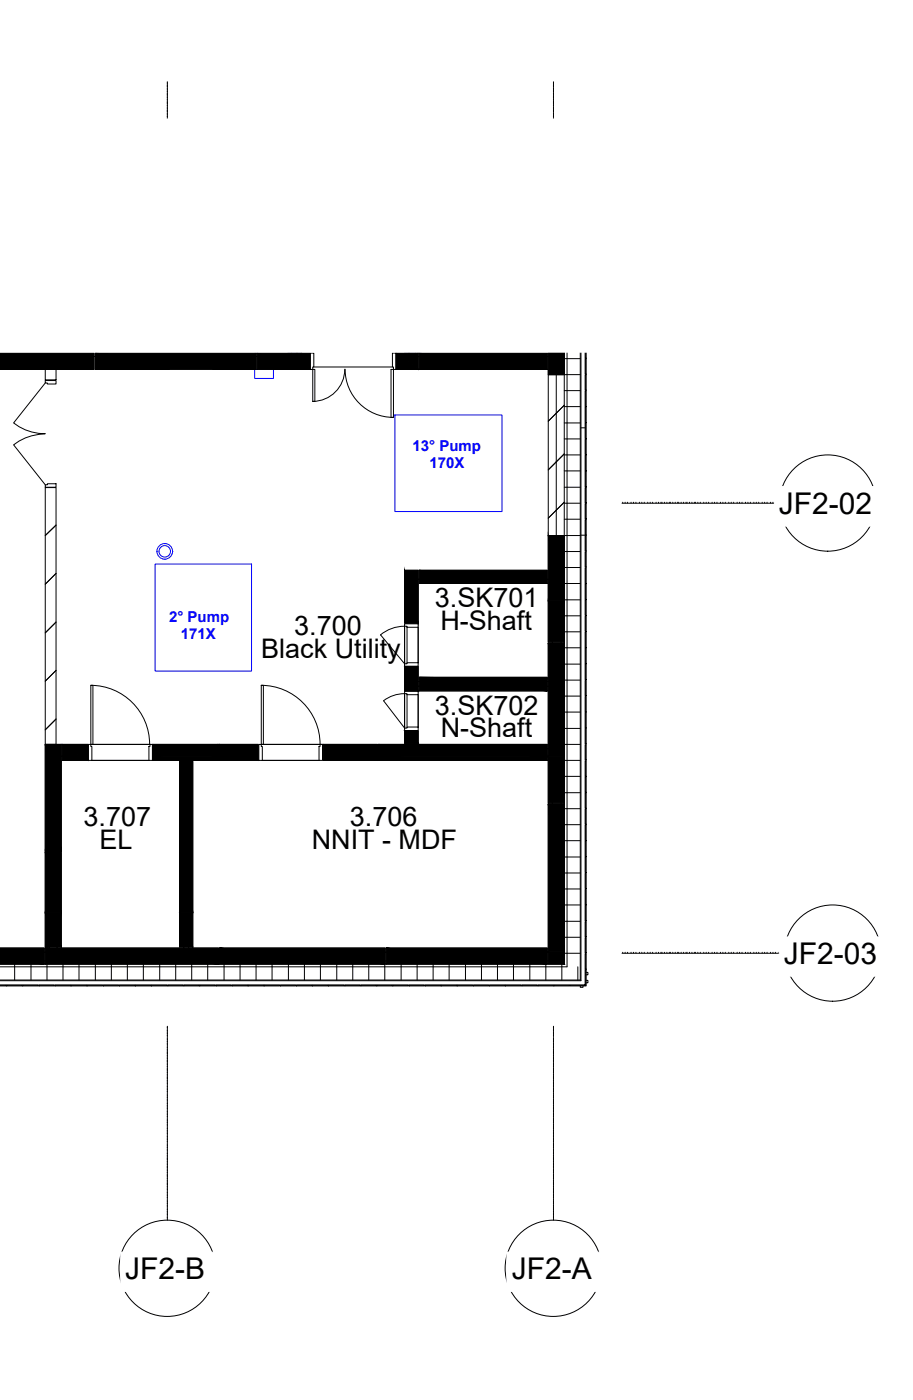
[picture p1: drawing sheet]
<svg xmlns="http://www.w3.org/2000/svg" width="111mm" height="171mm" viewBox="0 0 111 171" stroke-linecap="round" stroke-linejoin="round" font-family="sans-serif">
<defs><g id="words">
<g font-size="3.6">
<text x="94.8" y="62.6">JF2-02</text>
<text x="95.4" y="117.4">JF2-03</text>
<text x="15.2" y="155.8">JF2-B</text>
<text x="62.3" y="155.8">JF2-A</text>
</g>
<g font-size="3.3">
<text x="35.8" y="77.4">3.700</text>
<text x="52.9" y="74">3.SK701</text>
<text x="53.6" y="76.8">H-Shaft</text>
<text x="31.8" y="80.2">Black Utility</text>
<text x="52.9" y="87">3.SK702</text>
<text x="53.6" y="89.8">N-Shaft</text>
<text x="10.2" y="100.6">3.707</text>
<text x="42.6" y="100.6">3.706</text>
<text x="12.1" y="103.4">EL</text>
<text x="37.9" y="103.4">NNIT - MDF</text>
</g>
<g font-size="1.8" fill="#00f">
<text x="50.2" y="55">13° Pump</text>
<text x="52.3" y="57.1">170X</text>
<text x="20.6" y="75.8">2° Pump</text>
<text x="22" y="77.9">171X</text>
</g>
</g></defs>
<!-- layer: M-EQPM -->
<g fill="none" stroke="#00f" stroke-width=".12">
<path d="M31 45h2.3v1.1h-2.3zM48.1 50.5h13v11.8h-13zM18.9 68.7h11.7v13h-11.7zM19.1 67.2h.1M19.1 67.2a.95 .95 0 0 0 .9 .9 .95 .95 0 0 0 1-.9M19.1 67.2a.95 .95 0 0 1 .9-1 .95 .95 0 0 1 1 1M20.1 66.2v.1M20.1 68.1v.1M21 67.2h.1"/>
<circle cx="20" cy="67.2" r=".7"/>
</g>
<!-- layer: A-WALL-PATT -->
<g fill="#000" stroke="#000" stroke-width=".12">
<path d="M35.1 22.6l1.6 1.3v-1.3zM35.1 22.6l1.6 1.3h-1.6z"/>
<path d="M35.1 30.5l1.6 12.4v-12.4zM35.1 30.5l1.6 12.4h-1.6z"/>
<path d="M-.1 20.8l36.8 1.7v-1.7zM-.1 20.8l36.8 1.7h-36.8z"/>
<path d="M49.2 22.6l1.7 3.6v-3.6zM49.2 22.6l1.7 3.6h-1.7z"/>
<path d="M49.2 39.2l1.7 3.7v-3.7zM49.2 39.2l1.7 3.7h-1.7z"/>
<path d="M36.8 20.8l14.9 1.7v-1.7zM36.8 20.8l14.9 1.7h-14.9z"/>
<path d="M51.8 20.8l14.8 1.7v-1.7zM51.8 20.8l14.8 1.7h-14.8z"/>
<path d="M66.7 35.7l2 9.9v-9.9zM66.7 35.7l2 9.9h-2z"/>
<path d="M66.7 20.8l2 14.3v-14.3zM66.7 20.8l2 14.3h-2z"/>
<path d="M66.7 35.1l2 .5v-.5zM66.7 35.1l2 .5h-2z"/>
<path d="M-.1 43l11.5 2v-2zM-.1 43l11.5 2h-11.5z"/>
<path d="M11.6 43l19.6 2v-2zM11.6 43l19.6 2h-19.6z"/>
<path d="M31.3 43l6.4 2v-2zM31.3 43l6.4 2h-6.4z"/>
<path d="M48.2 43l2.7 2v-2zM48.2 43l2.7 2h-2.7z"/>
<path d="M51 43l15.6 2v-2zM51 43l15.6 2h-15.6z"/>
<path d="M49.2 69.5l1.7 6.4v-6.4zM49.2 69.5l1.7 6.4h-1.7z"/>
<path d="M51 69.5l15.6 1.6v-1.6zM51 69.5l15.6 1.6h-15.6z"/>
<path d="M66.7 78.3l2 13.9v-13.9zM66.7 78.3l2 13.9h-2z"/>
<path d="M66.7 65.2l2 8v-8zM66.7 65.2l2 8h-2z"/>
<path d="M66.7 73.2l2 5v-5zM66.7 73.2l2 5h-2z"/>
<path d="M5.5 90.7l2 13v-13zM5.5 90.7l2 13h-2z"/>
<path d="M7.6 90.7l3.1 1.9v-1.9zM7.6 90.7l3.1 1.9h-3.1z"/>
<path d="M21.8 92.8l1.7 18.4v-18.4zM21.8 92.8l1.7 18.4h-1.7z"/>
<path d="M18.6 90.7l8 1.5v-1.5zM18.6 90.7l8 1.5h-8z"/>
<path d="M18.6 92.2l8 .4v-.4zM18.6 92.2l8 .4h-8z"/>
<path d="M26.7 90.7l4.7 1.9v-1.9zM26.7 90.7l4.7 1.9h-4.7z"/>
<path d="M39.3 90.7l6.6 1.9v-1.9zM39.3 90.7l6.6 1.9h-6.6z"/>
<path d="M49.2 81.2l1.7 3v-3zM49.2 81.2l1.7 3h-1.7z"/>
<path d="M49.2 89l1.7 1.6v-1.6zM49.2 89l1.7 1.6h-1.7z"/>
<path d="M51 82.5l15.6 .2v-.2zM51 82.5l15.6 .2h-15.6z"/>
<path d="M51 82.7l15.6 1.5v-1.5zM51 82.7l15.6 1.5h-15.6z"/>
<path d="M46.1 90.7l20.5 1.5v-1.5zM46.1 90.7l20.5 1.5h-20.5z"/>
<path d="M46.1 92.2l20.5 .4v-.4zM46.1 92.2l20.5 .4h-20.5z"/>
<path d="M66.7 97.9l2 18.1v-18.1zM66.7 97.9l2 18.1h-2z"/>
<path d="M66.7 92.2l2 5.6v-5.6zM66.7 92.2l2 5.6h-2z"/>
<path d="M-.1 115.5l5.5 1.9v-1.9zM-.1 115.5l5.5 1.9h-5.5z"/>
<path d="M5.5 103.8l2 7.4v-7.4zM5.5 103.8l2 7.4h-2z"/>
<path d="M5.5 111.2l2 4.2v-4.2zM5.5 111.2l2 4.2h-2z"/>
<path d="M21.8 111.2l1.7 4.2v-4.2zM21.8 111.2l1.7 4.2h-1.7z"/>
<path d="M5.5 115.5l21.1 1.9v-1.9zM5.5 115.5l21.1 1.9h-21.1z"/>
<path d="M26.7 115.5l20.2 1.9v-1.9zM26.7 115.5l20.2 1.9h-20.2z"/>
<path d="M47 115.5l19.6 1.9v-1.9zM47 115.5l19.6 1.9h-19.6z"/>
<path d="M66.7 116l2 1.4v-1.4zM66.7 116l2 1.4h-2z"/>
</g>
<!-- layer: A-WALL -->
<g fill="none" stroke="#000" stroke-width=".12">
<path d="M-.1 18.9h70.7v100.5h-70.6M0 18.8h70.7v100.7h-70.7M70.6 18.2v-.2h.4v.2M71.3 19.5h.2v.4h-.2M71.3 18.5h.2v.3h-.2M-.1 20.5h69.1v97.3h-69M-.1 22.5h36.8v-1.7h-36.7h68.7v96.6M35.1 30.5h1.6v12.4h-1.6zM35.1 22.6h1.6v1.3h-1.6zM36.8 20.8h14.9v1.7h-14.9zM51.8 20.8h14.8v1.7h-14.8zM66.7 35.7h2v9.9h-2z"/>
<path d="M66.7 20.8h2v14.8h-2zM-.1 43h11.5v2h-11.4M20.6 45h-9v-2h19.6v2M25.9 45h5.1M67.7 45.6v19.6M68.7 45.6h-2v19.6h2M66.7 78.3h2v19.5h-2zM66.7 65.2h2v13h-2zM5.5 90.7h2v13h-2zM21.8 92.8h1.7v22.6h-1.7zM66.7 97.9h2v19.5h-2zM0 115.5h5.4v1.9h-5.5h68.8"/>
<path d="M5.5 103.8h2v11.6h-2zM5.5 115.5h21.1v1.9h-21.1zM26.7 115.5h20.2v1.9h-20.2zM47 115.5h19.6v1.9h-19.6zM71.3 118.4h.2v.3h-.2M71.3 119.4h.2v.3h-.2M70.6 120.1v.2h.4v-.2"/>
</g>
<!-- layer: I-WALL -->
<g fill="none" stroke="#000" stroke-width=".12">
<path d="M49.2 39.2h1.7v3.7h-1.7zM49.2 22.6h1.7v3.6h-1.7zM5.5 45h1.3v1.3h-1.3zM5.5 59.4h1.3v31.3h-1.3zM31.3 45v-2h6.4v2h-4.4M48.2 43h2.7v2h-2.7zM51 43h15.6v2h-15.6zM49.2 69.5h1.7v6.4h-1.7zM51 69.5h15.6v1.6h-15.6zM7.6 90.7h3.1v1.9h-3.1zM18.6 90.7h8v1.9h-8zM26.7 90.7h4.7v1.9h-4.7z"/>
<path d="M39.3 90.7h6.6v1.9h-6.6zM46.1 90.7h20.5v1.9h-20.5zM49.2 89h1.7v1.6h-1.7zM49.2 81.2h1.7v3h-1.7zM51 82.5h15.6v1.7h-15.6z"/>
</g>
<!-- layer: A-FLOR -->
<g fill="none" stroke="#000" stroke-width=".12">
<path d="M35.4 22.5v.1M35.4 23.9v.1M35.4 30.4v.1M36.2 22.5v.1M36.2 23.9v.1M36.2 30.4v.1M36.7 21.9h.1M36.7 21.2h.1M49.8 22.5v.1M50.5 22.5v.1M51.7 21.2h.1M51.7 22.5h.1"/>
<path d="M66.6 21.2h.1M66.6 22.5h.1M66.7 35.6v.1M68.3 35.6v.1M11.4 43.4h.2M31.2 43.4h.1M35.4 42.9v.1M36.2 42.9v.1M49.8 42.9v.1M50.5 42.9v.1M50.9 43.4h.1M66.6 43.4h.1"/>
<path d="M50.9 70.6h.1M66.6 70.6h.1M67.2 78.2v.1M68.3 78.2v.1M7.5 92.1h.1M22.4 92.6v.2M22.9 92.6v.2M26.6 92.1h.1M45.9 92.1h.2M50.4 90.6v.1M50.9 83.6h.1M50.9 83h.1"/>
<path d="M66.6 92.1h.1M66.6 83.6h.1M66.6 91.2h.1M66.6 83h.1M66.6 84.2h.1M67.2 97.8v.1M68.3 97.8v.1M5.4 116h.1M5.4 117.1h.1M6 103.7v.1M6 115.4v.1M6.9 103.7v.1"/>
<path d="M6.9 115.4v.1M22.4 115.4v.1M22.9 115.4v.1M26.6 116h.1M26.6 117.1h.1M46.9 116h.1M46.9 117.1h.1M66.6 116h.1M66.6 117.1h.1"/>
</g>
<!-- layer: A-WALL-PATT -->
<g fill="none" stroke="#000" stroke-width=".12">
<path d="M.8 18.9v1.9M2.8 18.9v1.9M4.7 18.9v1.9M6.7 18.9v1.9M8.6 18.9v1.9M10.6 18.9v1.9M12.5 18.9v1.9M14.5 18.9v1.9M16.4 18.9v1.9M18.4 18.9v1.9M20.4 18.9v1.9M22.3 18.9v1.9"/>
<path d="M24.3 18.9v1.9M26.3 18.9v1.9M28.2 18.9v1.9M30.1 18.9v1.9M32.1 18.9v1.9M34.1 18.9v1.9M36 18.9v1.9M38 18.9v1.9M40 18.9v1.9M41.9 18.9v1.9M43.9 18.9v1.9M45.8 18.9v1.9"/>
<path d="M47.8 18.9v1.9M49.7 18.9v1.9M51.7 18.9v1.9M53.6 18.9v1.9M55.6 18.9v1.9M57.6 18.9v1.9M59.5 18.9v1.9M61.5 18.9v1.9M63.5 18.9v1.9M65.4 18.9v1.9M67.4 18.9v1.9M69.3 18.9v1.6"/>
<path d="M68.7 39.8h1.9M68.7 37.8h1.9M68.7 35.9h1.9M68.7 33.9h1.9M68.7 31.9h1.9M68.7 30h1.9M68.7 28h1.9M68.7 26h1.9M68.7 24.1h1.9M68.7 22.1h1.9M6.8 46.2l-.1 .1M68.7 59.4h1.9"/>
<path d="M68.7 57.4h1.9M68.7 55.4h1.9M68.7 53.5h1.9M68.7 51.5h1.9M68.7 49.5h1.9M68.7 47.6h1.9M68.7 45.6h1.9M68.7 43.7h1.9M68.7 41.7h1.9M68.7 49.4l-2 1.9M68.7 55.3l-2 1.9M6.8 64l-1.3 1.2"/>
<path d="M6.8 69.9l-1.3 1.3M6.8 75.8l-1.3 1.3M68.7 78.9h1.9M68.7 77h1.9M68.7 75h1.9M68.7 73.1h1.9M68.7 71.1h1.9M68.7 69.1h1.9M68.7 67.2h1.9M68.7 65.2h1.9M68.7 63.2h1.9M68.7 61.3h1.9"/>
<path d="M68.7 61.2l-2 1.9M6.8 81.7l-1.3 1.3M6.8 87.6l-1.3 1.3M68.7 98.5h1.9M68.7 96.6h1.9M68.7 94.6h1.9M68.7 92.6h1.9M68.7 90.7h1.9M68.7 88.7h1.9M68.7 86.7h1.9M68.7 84.8h1.9M68.7 82.8h1.9"/>
<path d="M68.7 80.9h1.9M1.8 117.4v2M3.8 117.4v2M5.7 117.4v2M7.7 117.4v2M9.6 117.4v2M11.6 117.4v2M13.6 117.4v2M15.5 117.4v2M17.4 117.4v2M19.4 117.4v2M21.4 117.4v2"/>
<path d="M23.3 117.4v2M25.3 117.4v2M27.3 117.4v2M29.2 117.4v2M31.2 117.4v2M33.1 117.4v2M35.1 117.4v2M37 117.4v2M39 117.4v2M41 117.4v2M42.9 117.4v2M44.9 117.4v2"/>
<path d="M46.8 117.4v2M48.8 117.4v2M50.8 117.4v2M52.7 117.4v2M54.7 117.4v2M56.6 117.4v2M58.6 117.4v2M60.5 117.4v2M62.5 117.4v2M64.5 117.4v2M66.4 117.4v2M68.4 117.4v2"/>
<path d="M68.7 116.1h1.9M68.7 114.2h1.9M68.7 112.2h1.9M68.7 110.2h1.9M68.7 108.3h1.9M68.7 106.3h1.9M68.7 104.4h1.9M68.7 102.4h1.9M68.7 100.5h1.9M70.3 117.8v1.6"/>
</g>
<!-- layer: A-DOOR-FRAM -->
<g fill="none" stroke="#000" stroke-width=".12">
<path d="M35.1 24h1.6v.3h5.8v.2h-5.8v-.2h-.3v.1h-1.3zM35.1 30h1.3v.1h.3v.3h-1.6zM5.5 46.4h1.3v.4h-1v-.1h-.3zM5.5 59.1h.3v-.2h1v.5h-1.3zM37.8 43h.4v1.7h-.1v.3h-.3zM38.1 45h.2v3.9h-.2zM42 45a3.9 3.9 0 0 1-4 3.9M42 45a5.9 5.9 0 0 0 5.9 5.8M47.6 45h.3v5.8h-.3zM47.8 43h.4v2h-.3v-.3h-.1zM49.2 76h1.7v.4h-1.4v-.1h-.3zM49.2 76.3v4.6"/>
<path d="M49.5 76.4v4.3M50.9 76.4v4.3M10.8 90.7h.3v.2h.1v1.7h-.4zM11.1 83.5h.2v7.2h-.2zM18.3 90.7h.2v1.9h-.4v-1.7h.2zM31.5 90.7h.3v.2h.1v1.7h-.4zM31.8 83.5h.3v7.2h-.3zM39 90.7h.2v1.9h-.4v-1.7h.2zM49.2 80.9h.3v-.2h1.4v.5h-1.7zM49.2 88.7h.3v-.1h1.4v.4h-1.7zM49.2 84.2h1.7v.4h-1.4v-.1h-.3zM49.2 84.5v4.2"/>
<path d="M49.5 84.6v4M50.9 84.6v4"/>
</g>
<!-- layer: A-DOOR -->
<g fill="none" stroke="#000" stroke-width=".12">
<path d="M42.5 24.2a5.9 5.9 0 0 1-5.8 5.9M5.5 46.7l-3.8 4.8a6.1 6.1 0 0 0 3.8 1.3 6.7 6.7 0 0 0-3.8 1.4l3.8 4.9M38.2 44.7h9.6M46.3 77.3a4.6 4.6 0 0 1 2.9-1v4.6zM50.9 76.4v4.3M11 83.5a7.2 7.2 0 0 1 7.2 7.2M11.1 90.7h7.2M11.2 92.6h6.9M31.8 83.5a7.2 7.2 0 0 1 7.2 7.2M31.8 90.7h7.3M31.9 92.6h6.9M46.7 85.4a4.2 4.2 0 0 1 2.5-.9v4.2l-2.5-3.3"/>
<path d="M50.9 84.6v4"/>
</g>
<!-- layer: S-STRS -->
<g fill="none" stroke="#000" stroke-width=".12">
<path d="M-.1 22.8h1.4M1.3 22.9v8.6M1.3 31.7v2.1M1.3 34v8.7M1.3 31.8h25.6M1.3 33.7h25.6M3.1 22.9v8.6M3.1 31.7v.1M3.1 33.7v.1M3.1 34v8.7M5 22.9v8.6M5 31.7v.1"/>
<path d="M5 33.7v.1M5 34v8.7M6.8 22.9v8.6M6.8 31.7v.1M6.8 33.7v.1M6.8 34v8.7M8.6 22.9v8.6M8.6 31.7v.1M8.6 33.7v.1M8.6 34v8.7M10.4 22.9v8.6M10.4 31.7v.1"/>
<path d="M10.4 33.7v.1M10.4 34v8.7M12.2 22.9v8.6M12.2 31.7v.1M12.2 33.7v.1M12.2 34v8.7M14.1 22.9v8.6M14.1 31.7v.1M14.1 33.7v.1M14.1 34v8.7M15.9 34v8.7M15.9 39.1h.1"/>
<path d="M15.9 22.9v8.6M15.9 31.7v.1M15.9 33.7v.1M17.7 22.9v8.6M17.7 31.7v.1M17.7 33.7v.1M17.7 34v8.7M19.6 22.9v8.6M19.6 31.7v.1M19.6 33.7v.1M19.6 34v8.7M21.4 22.9v8.6"/>
<path d="M21.4 31.7v.1M21.4 33.7v.1M21.4 34v8.6M23.2 22.9v8.6M23.2 31.7v.1M23.2 33.7v.1M23.2 34v8.6M25.1 22.9v8.6M25.1 31.7v.1M25.1 33.7v.1M25.1 34v8.6M26.9 22.8h7.8v19.9h-7.8"/>
<path d="M26.9 22.9v8.6M26.9 31.7v2.1M26.9 34v8.6M-.1 42.7h19.9"/>
</g>
<!-- layer: S-STRS-MBND -->
<g fill="none" stroke="#000" stroke-width=".12">
<path d="M-.1 22.8h27v9h-25.6M1.3 33.7h14.3l1.5 3 2.5 .6-3.7 1.8 2.5 .6 1.4 3h-18.5M1.3 22.8v19.9M3.1 22.8v9M3.1 33.7v9M5 22.8v9M5 33.7v9M6.8 22.8v9M6.8 33.7v9M8.6 22.8v9M8.6 33.7v9M10.4 22.8v9"/>
<path d="M10.4 33.7v9M12.2 22.8v9M12.2 33.7v9M14.1 22.8v9M14.1 33.7v9M15.9 34.3v8.4M15.9 22.8v9M17.7 22.8v9M17.7 36.9v1.3M17.7 39.5v3.2M19.6 37.3h.1M19.6 22.8v9"/>
<path d="M21.4 22.8v9M23.2 22.8v9M25.1 22.8v9M-.1 42.7h1.4M19.6 42.1v.6"/>
</g>
<!-- layer: A-GLAZ-CURT -->
<g fill="none" stroke="#000" stroke-width=".12">
<path d="M-.1 18.2h.9v.1h-.9M.8 18.2h1.9v.1h-1.9zM2.8 18.2h1.9v.1h-1.9zM4.7 18.2h1.9v.1h-1.9zM6.7 18.2h1.9v.1h-1.9zM8.6 18.2h1.9v.1h-1.9zM10.6 18.2h1.9v.1h-1.9zM12.6 18.2h1.8v.1h-1.8zM14.5 18.2h1.9v.1h-1.9zM16.5 18.2h1.9v.1h-1.9zM18.4 18.2h1.9v.1h-1.9zM20.4 18.2h1.9v.1h-1.9z"/>
<path d="M22.4 18.2h1.9v.1h-1.9zM24.3 18.2h1.9v.1h-1.9zM26.3 18.2h1.9v.1h-1.9zM28.2 18.2h1.9v.1h-1.9zM30.2 18.2h1.9v.1h-1.9zM32.1 18.2h1.9v.1h-1.9zM34.1 18.2h1.9v.1h-1.9zM36.1 18.2h1.9v.1h-1.9zM38 18.2h1.9v.1h-1.9zM40 18.2h1.9v.1h-1.9zM42 18.2h1.8v.1h-1.8zM43.9 18.2h1.9v.1h-1.9z"/>
<path d="M45.9 18.2h1.9v.1h-1.9zM47.8 18.2h1.9v.1h-1.9zM49.8 18.2h1.9v.1h-1.9zM51.7 18.2h1.9v.1h-1.9zM53.7 18.2h1.9v.1h-1.9zM55.6 18.2h1.9v.1h-1.9zM57.6 18.2h1.9v.1h-1.9zM59.6 18.2h1.9v.1h-1.9zM61.5 18.2h1.9v.1h-1.9zM63.5 18.2h1.9v.1h-1.9zM65.5 18.2h1.9v.1h-1.9zM67.4 18.2h1.9v.1h-1.9z"/>
<path d="M71.2 20.2h.1v1.9h-.1zM71.2 39.8h.1v1.9h-.1zM71.2 37.8h.1v1.9h-.1zM71.2 35.9h.1v1.9h-.1zM71.2 33.9h.1v1.9h-.1zM71.2 32h.1v1.9h-.1zM71.2 30h.1v1.9h-.1zM71.2 28h.1v1.9h-.1zM71.2 26.1h.1v1.9h-.1zM71.2 24.1h.1v1.9h-.1zM71.2 22.2h.1v1.8h-.1zM71.2 59.4h.1v1.9h-.1z"/>
<path d="M71.2 57.4h.1v1.9h-.1zM71.2 55.5h.1v1.9h-.1zM71.2 53.5h.1v1.9h-.1zM71.2 51.5h.1v1.9h-.1zM71.2 49.6h.1v1.9h-.1zM71.2 47.6h.1v1.9h-.1zM71.2 45.7h.1v1.8h-.1zM71.2 43.7h.1v1.9h-.1zM71.2 41.7h.1v1.9h-.1zM71.2 79h.1v1.9h-.1zM71.2 77h.1v1.9h-.1zM71.2 75.1h.1v1.8h-.1z"/>
<path d="M71.2 73.1h.1v1.9h-.1zM71.2 71.1h.1v1.9h-.1zM71.2 69.2h.1v1.9h-.1zM71.2 67.2h.1v1.9h-.1zM71.2 65.2h.1v1.9h-.1zM71.2 63.3h.1v1.9h-.1zM71.2 61.3h.1v1.9h-.1zM71.2 98.6h.1v1.8h-.1zM71.2 96.6h.1v1.9h-.1zM71.2 94.6h.1v1.9h-.1zM71.2 92.7h.1v1.9h-.1zM71.2 90.7h.1v1.9h-.1z"/>
<path d="M71.2 88.7h.1v1.9h-.1zM71.2 86.8h.1v1.9h-.1zM71.2 84.8h.1v1.9h-.1zM71.2 82.9h.1v1.9h-.1zM71.2 80.9h.1v1.9h-.1zM-.1 120h.9v.1h-.9M.8 120h1.9v.1h-1.9zM2.8 120h1.9v.1h-1.9zM4.7 120h1.9v.1h-1.9zM6.7 120h1.9v.1h-1.9zM8.6 120h1.9v.1h-1.9zM10.6 120h1.9v.1h-1.9z"/>
<path d="M12.6 120h1.8v.1h-1.8zM14.5 120h1.9v.1h-1.9zM16.5 120h1.9v.1h-1.9zM18.4 120h1.9v.1h-1.9zM20.4 120h1.9v.1h-1.9zM22.4 120h1.9v.1h-1.9zM24.3 120h1.9v.1h-1.9zM26.3 120h1.9v.1h-1.9zM28.2 120h1.9v.1h-1.9zM30.2 120h1.9v.1h-1.9zM32.1 120h1.9v.1h-1.9zM34.1 120h1.9v.1h-1.9z"/>
<path d="M36.1 120h1.9v.1h-1.9zM38 120h1.9v.1h-1.9zM40 120h1.9v.1h-1.9zM42 120h1.8v.1h-1.8zM43.9 120h1.9v.1h-1.9zM45.9 120h1.9v.1h-1.9zM47.8 120h1.9v.1h-1.9zM49.8 120h1.9v.1h-1.9zM51.7 120h1.9v.1h-1.9zM53.7 120h1.9v.1h-1.9zM55.6 120h1.9v.1h-1.9zM57.6 120h1.9v.1h-1.9z"/>
<path d="M59.6 120h1.9v.1h-1.9zM61.5 120h1.9v.1h-1.9zM63.5 120h1.9v.1h-1.9zM65.5 120h1.9v.1h-1.9zM67.4 120h1.9v.1h-1.9zM71.2 112.3h.1v1.8h-.1zM71.2 114.2h.1v1.9h-.1zM71.2 116.2h.1v1.9h-.1zM71.2 110.3h.1v1.9h-.1zM71.2 108.3h.1v1.9h-.1zM71.2 106.4h.1v1.8h-.1zM71.2 104.4h.1v1.9h-.1z"/>
<path d="M71.2 102.4h.1v2h-.1zM71.2 100.5h.1v1.9h-.1z"/>
</g>
<!-- layer: A-GENM -->
<path d="M69.3 18.2h2v2h-.1v-1.9h-1.9zM69.3 120h1.9v-1.9h.1v2h-2z" fill="none" stroke="#000" stroke-width=".12"/>
<!-- layer: A-GLAZ -->
<g fill="none" stroke="#000" stroke-width=".12">
<path d="M26.3 18.3v.5M28.2 18.2h.1M30.1 18.2h.1M32.1 18.2h.1M32.8 18.3v.5M70.7 52.1h.5M71.3 53.4v.1M71.3 55.4v.1M71.3 57.4h.1M71.3 59.3v.1M70.7 65.2h.5M71.3 61.3h.1"/>
<path d="M71.3 63.2v.1"/>
</g>
<!-- layer: A-FLOR-HRAL -->
<g fill="none" stroke="#000" stroke-width=".12">
<path d="M1 31.5h25.9v.2h-25.7v2.1h25.7v.2h-25.9zM1 32v2h.4M1.1 32h.1M1.1 33.9h.1M1.1 31.6h.1M1.2 32v1.8h.2M1.2 22.7v.1M1.3 22.9v-.2h25.6v.2h-25.6M1.5 33.8h14.2M1.5 34h14.3M1.5 33.9h.1M1.5 31.6h.1"/>
<path d="M15.7 33.8h-14.5v-2.1h25.7v-.2h-25.9v2.5h14.8M15.7 33.8l.1 .2M26.9 33.8v.1M26.9 31.6h.1M26.9 31.7h-25.7v.2M26.9 31.5h-25.9v.4M1.3 42.6h25.6v.2h-25.6zM19.8 42.6v.2M26.9 42.6v.1"/>
</g>
<!-- layer: A-FLOR-HRAL-MBND -->
<path d="M15.7 33.8h-14.5v-2.1h25.7v-.2h-25.9v2.5h14.8M19.8 42.6h-18.5v.2h18.5" fill="none" stroke="#000" stroke-width=".12"/>
<!-- layer: A-DETL-WIDE -->
<path d="M-.1 18.6h23.8" fill="none" stroke="#000" stroke-width=".17"/>
<!-- layer: S-GRID -->
<g fill="none" stroke="#000" stroke-width=".12">
<path d="M20.4 -.1v.1M67.4 -.1v.1M20.4 14.7h.1M20.4 14.3v.2M20.4 14.3h.1M20.4 14v.2M20.4 14h.1M20.4 13.7v.2M20.4 13.7h.1M20.4 13.5h.1M20.4 13.3v.2M20.4 13.3h.1"/>
<path d="M20.4 13v.2M20.4 13h.1M20.4 12.7v.2M20.4 12.7h.1M20.4 12.5h.1M20.4 12.3v.2M20.4 12.2h.1M20.4 12v.2M20.4 11.9h.1M20.4 11.7v.2M20.4 11.6h.1M20.4 11.5h.1"/>
<path d="M20.4 11.3v.2M20.4 11.2h.1M20.4 11v.2M20.4 10.9h.1M20.4 10.7v.2M20.4 10.6h.1M20.4 10.5h.1M20.4 10.2v.3M20.4 10.2h.1M20.4 9.9v.3M20.4 9.9h.1M20.4 9.7v.2"/>
<path d="M20.4 9.5h.1M20.4 9.2v.2M20.4 9.2h.1M20.4 8.9v.2M20.4 8.9h.1M20.4 8.6v.2M20.4 8.5h.1M20.4 8.2v.2M20.4 8.2h.1M20.4 7.9v.2M20.4 7.9h.1M20.4 7.5v.3"/>
<path d="M20.4 7.5h.1M20.4 7.2v.2M20.4 7.2h.1M20.4 6.9v.2M20.4 6.9h.1M20.4 6.5v.3M20.4 6.4h.1M20.4 6.2v.2M20.4 6.1h.1M20.4 5.9v.2M20.4 5.8h.1M20.4 5.5v.3"/>
<path d="M20.4 5.4h.1M20.4 5.2v.2M20.4 5.1h.1M20.4 4.9v.2M20.4 4.8h.1M20.4 4.4v.4M20.4 4.4h.1M20.4 4.1v.3M20.4 4.1h.1M20.4 3.9v.2M20.4 3.8h.1M20.4 3.4v.4"/>
<path d="M20.4 3.4h.1M20.4 3.1v.2M20.4 3.1h.1M20.4 2.8v.2M20.4 2.8h.1M20.4 2.4v.2M20.4 2.4h.1M20.4 2.1v.2M20.4 2.1h.1M20.4 1.8v.2M20.4 1.8h.1M20.4 1.4v.2"/>
<path d="M20.4 1.4h.1M20.4 1.1v.2M20.4 1.1h.1M20.4 .8v.2M20.4 .8h.1M20.4 .6h.1M20.4 .4v.2M20.4 .3h.1M20.4 .1v.2M20.4 0h.1M20.4 .7h.1M20.4 1.7h.1"/>
<path d="M20.4 2.7v.1M20.4 8.5v.1M20.4 9.5v.1M20.4 10.5v.1M20.4 12.6h.1M20.4 13.6h.1M20.4 14.6h.1M20.4 14.7v.1M67.4 14.7h.1M67.4 14.3v.2M67.4 14.3h.1M67.4 14v.2"/>
<path d="M67.4 14h.1M67.4 13.7v.2M67.4 13.7h.1M67.4 13.5h.1M67.4 13.3v.2M67.4 13.3h.1M67.4 13v.2M67.4 13h.1M67.4 12.7v.2M67.4 12.7h.1M67.4 12.5h.1M67.4 12.3v.2"/>
<path d="M67.4 12.2h.1M67.4 12v.2M67.4 11.9h.1M67.4 11.7v.2M67.4 11.6h.1M67.4 11.5h.1M67.4 11.3v.2M67.4 11.2h.1M67.4 11v.2M67.4 10.9h.1M67.4 10.7v.2M67.4 10.6h.1"/>
<path d="M67.4 10.5h.1M67.4 10.2v.3M67.4 10.2h.1M67.4 9.9v.3M67.4 9.9h.1M67.4 9.7v.2M67.4 9.5h.1M67.4 9.2v.2M67.4 9.2h.1M67.4 8.9v.2M67.4 8.9h.1M67.4 8.6v.2"/>
<path d="M67.4 8.5h.1M67.4 8.2v.2M67.4 8.2h.1M67.4 7.9v.2M67.4 7.9h.1M67.4 7.5v.3M67.4 7.5h.1M67.4 7.2v.2M67.4 7.2h.1M67.4 6.9v.2M67.4 6.9h.1M67.4 6.5v.3"/>
<path d="M67.4 6.4h.1M67.4 6.2v.2M67.4 6.1h.1M67.4 5.9v.2M67.4 5.8h.1M67.4 5.5v.3M67.4 5.4h.1M67.4 5.2v.2M67.4 5.1h.1M67.4 4.9v.2M67.4 4.8h.1M67.4 4.4v.4"/>
<path d="M67.4 4.4h.1M67.4 4.1v.3M67.4 4.1h.1M67.4 3.9v.2M67.4 3.8h.1M67.4 3.4v.4M67.4 3.4h.1M67.4 3.1v.2M67.4 3.1h.1M67.4 2.8v.2M67.4 2.8h.1M67.4 2.4v.2"/>
<path d="M67.4 2.4h.1M67.4 2.1v.2M67.4 2.1h.1M67.4 1.8v.2M67.4 1.8h.1M67.4 1.4v.2M67.4 1.4h.1M67.4 1.1v.2M67.4 1.1h.1M67.4 .8v.2M67.4 .8h.1M67.4 .6h.1"/>
<path d="M67.4 .4v.2M67.4 .3h.1M67.4 .1v.2M67.4 0h.1M67.4 .7h.1M67.4 1.7h.1M67.4 2.7v.1M67.4 8.5v.1M67.4 9.5v.1M67.4 10.5v.1M67.4 12.6h.1M67.4 13.6h.1"/>
<path d="M67.4 14.6h.1M67.4 14.7v.1M75.7 22.1h.1M75.8 22.1h.1M75.8 22.1h.2M76.1 22.1h.1M76.1 22.1h.2M76.4 22.1h.1M76.4 22.1h.4M76.8 22.1h.1M76.8 22.1h.3M77.1 22.1h.1"/>
<path d="M77.1 22.1h.2M77.4 22.1h.1M77.4 22.1h.4M77.8 22.1h.1M77.9 22.1h.2M78.1 22.1h.1M78.2 22.1h.2M78.4 22.1h.1M78.6 22.1h.2M78.8 22.1h.1M78.9 22.1h.2M79.1 22.1h.1"/>
<path d="M79.2 22.1h.2M79.4 22.1h.1M79.5 22.1h.1M79.6 22.1h.2M79.8 22.1h.1M79.9 22.1h.2M80.1 22.1h.1M80.2 22.1h.2M80.4 22.1h.1M80.5 22.1h.1M80.6 22.1h.1M80.6 22.1h.2"/>
<path d="M80.9 22.1h.1M80.9 22.1h.2M81.2 22.1h.1M81.2 22.1h.2M81.5 22.1h.1M81.6 22.1h.1M81.6 22.1h.2M81.9 22.1h.1M81.9 22.1h.2M82.2 22.1h.1M82.2 22.1h.2M82.5 22.1h.1"/>
<path d="M82.6 22.1h.1M82.6 22.1h.3M82.9 22.1h.1M82.9 22.1h.2M83.2 22.1h.1M83.2 22.1h.2M83.5 22.1h.1M83.6 22.1h.1M83.7 22.1h.2M83.9 22.1h.1M84 22.1h.2M84.2 22.1h.1"/>
<path d="M84.2 22.1h.3M84.5 22.1h.1M84.6 22.1h.1M84.7 22.1h.2M84.9 22.1h.1M85 22.1h.2M85.2 22.1h.1M85.3 22.1h.2M85.5 22.1h.1M85.6 22.1h.1M85.7 22.1h.2M85.9 22.1h.1"/>
<path d="M86 22.1h.2M86.2 22.1h.1M86.3 22.1h.2M86.5 22.1h.1M86.7 22.1h.1M86.7 22.1h.2M87 22.1h.1M87 22.1h.2M87.3 22.1h.1M87.3 22.1h.2M87.5 22.1h.1M87.7 22.1h.1"/>
<path d="M87.7 22.1h.2M88 22.1h.1M88 22.1h.2M88.3 22.1h.1M88.3 22.1h.4M88.7 22.1h.1M88.7 22.1h.2M89 22.1h.1M89 22.1h.2M89.3 22.1h.1M89.3 22.1h.4M89.7 22.1h.1"/>
<path d="M89.8 22.1h.2M90 22.1h.1M90 22.1h.3M90.3 22.1h.1M90.3 22.1h.4M90.7 22.1h.1M90.8 22.1h.2M91 22.1h.1M91.1 22.1h.2M91.3 22.1h.1M91.4 22.1h.3M91.7 22.1h.1"/>
<path d="M91.8 22.1h.2M92 22.1h.1M92.1 22.1h.2M92.3 22.1h.1M92.4 22.1h.3M92.8 22.1h.1M92.8 22.1h.2M93.1 22.1h.1M93.1 22.1h.2M93.3 22.1h.1M93.4 22.1h.3M93.8 22.1h.1"/>
<path d="M93.8 22.1h.2M94.1 22.1h.1M94.1 22.1h.2M94.4 22.1h.1M94.4 22.1h.3M94.8 22.1h.1M94.8 22.1h.2M95.1 22.1h.1M95.1 22.1h.2M95.4 22.1h.1M75.7 61.3h.1M75.8 61.3h.1"/>
<path d="M75.8 61.3h.2M76.1 61.3h.1M76.1 61.3h.2M76.4 61.3h.1M76.4 61.3h.4M76.8 61.3h.1M76.8 61.3h.3M77.1 61.3h.1M77.1 61.3h.2M77.4 61.3h.1M77.4 61.3h.4M77.8 61.3h.1"/>
<path d="M77.9 61.3h.2M78.1 61.3h.1M78.2 61.3h.2M78.4 61.3h.1M78.6 61.3h.2M78.8 61.3h.1M78.9 61.3h.2M79.1 61.3h.1M79.2 61.3h.2M79.4 61.3h.1M79.5 61.3h.1M79.6 61.3h.2"/>
<path d="M79.8 61.3h.1M79.9 61.3h.2M80.1 61.3h.1M80.2 61.3h.2M80.4 61.3h.1M80.5 61.3h.1M80.6 61.3h.1M80.6 61.3h.2M80.9 61.3h.1M80.9 61.3h.2M81.2 61.3h.1M81.2 61.3h.2"/>
<path d="M81.5 61.3h.1M81.6 61.3h.1M81.6 61.3h.2M81.9 61.3h.1M81.9 61.3h.2M82.2 61.3h.1M82.2 61.3h.2M82.5 61.3h.1M82.6 61.3h.1M82.6 61.3h.3M82.9 61.3h.1M82.9 61.3h.2"/>
<path d="M83.2 61.3h.1M83.2 61.3h.2M83.5 61.3h.1M83.6 61.3h.1M83.7 61.3h.2M83.9 61.3h.1M84 61.3h.2M84.2 61.3h.1M84.2 61.3h.3M84.5 61.3h.1M84.6 61.3h.1M84.7 61.3h.2"/>
<path d="M84.9 61.3h.1M85 61.3h.2M85.2 61.3h.1M85.3 61.3h.2M85.5 61.3h.1M85.6 61.3h.1M85.7 61.3h.2M85.9 61.3h.1M86 61.3h.2M86.2 61.3h.1M86.3 61.3h.2M86.5 61.3h.1"/>
<path d="M86.7 61.3h.1M86.7 61.3h.2M87 61.3h.1M87 61.3h.2M87.3 61.3h.1M87.3 61.3h.2M87.5 61.3h.1M87.7 61.3h.1M87.7 61.3h.2M88 61.3h.1M88 61.3h.2M88.3 61.3h.1"/>
<path d="M88.3 61.3h.4M88.7 61.3h.1M88.7 61.3h.2M89 61.3h.1M89 61.3h.2M89.3 61.3h.1M89.3 61.3h.4M89.7 61.3h.1M89.8 61.3h.2M90 61.3h.1M90 61.3h.3M90.3 61.3h.1"/>
<path d="M90.3 61.3h.4M90.7 61.3h.1M90.8 61.3h.2M91 61.3h.1M91.1 61.3h.2M91.3 61.3h.1M91.4 61.3h.3M91.7 61.3h.1M91.8 61.3h.2M92 61.3h.1M92.1 61.3h.2M92.3 61.3h.1"/>
<path d="M92.4 61.3h.3M92.8 61.3h.1M92.8 61.3h.2M93.1 61.3h.1M93.1 61.3h.2M93.3 61.3h.1M93.4 61.3h.3M93.8 61.3h.1M93.8 61.3h.2M94.1 61.3h.1M94.1 61.3h.2M94.4 61.3h.1"/>
<path d="M94.4 61.3h.3M94.8 61.3h.1M94.8 61.3h.2M95.1 61.3h.1M95.1 61.3h.2M95.4 61.3h.1M75.7 116.1h.1M75.8 116.1h.1M75.8 116.1h.2M76.1 116.1h.1M76.1 116.1h.2M76.4 116.1h.1"/>
<path d="M76.4 116.1h.4M76.8 116.1h.1M76.8 116.1h.3M77.1 116.1h.1M77.1 116.1h.2M77.4 116.1h.1M77.4 116.1h.4M77.8 116.1h.1M77.9 116.1h.2M78.1 116.1h.1M78.2 116.1h.2M78.4 116.1h.1"/>
<path d="M78.6 116.1h.2M78.8 116.1h.1M78.9 116.1h.2M79.1 116.1h.1M79.2 116.1h.2M79.4 116.1h.1M79.5 116.1h.1M79.6 116.1h.2M79.8 116.1h.1M79.9 116.1h.2M80.1 116.1h.1M80.2 116.1h.2"/>
<path d="M80.4 116.1h.1M80.5 116.1h.1M80.6 116.1h.1M80.6 116.1h.2M80.9 116.1h.1M80.9 116.1h.2M81.2 116.1h.1M81.2 116.1h.2M81.5 116.1h.1M81.6 116.1h.1M81.6 116.1h.2M81.9 116.1h.1"/>
<path d="M81.9 116.1h.2M82.2 116.1h.1M82.2 116.1h.2M82.5 116.1h.1M82.6 116.1h.1M82.6 116.1h.3M82.9 116.1h.1M82.9 116.1h.2M83.2 116.1h.1M83.2 116.1h.2M83.5 116.1h.1M83.6 116.1h.1"/>
<path d="M83.7 116.1h.2M83.9 116.1h.1M84 116.1h.2M84.2 116.1h.1M84.2 116.1h.3M84.5 116.1h.1M84.6 116.1h.1M84.7 116.1h.2M84.9 116.1h.1M85 116.1h.2M85.2 116.1h.1M85.3 116.1h.2"/>
<path d="M85.5 116.1h.1M85.6 116.1h.1M85.7 116.1h.2M85.9 116.1h.1M86 116.1h.2M86.2 116.1h.1M86.3 116.1h.2M86.5 116.1h.1M86.7 116.1h.1M86.7 116.1h.2M87 116.1h.1M87 116.1h.2"/>
<path d="M87.3 116.1h.1M87.3 116.1h.2M87.5 116.1h.1M87.7 116.1h.1M87.7 116.1h.2M88 116.1h.1M88 116.1h.2M88.3 116.1h.1M88.3 116.1h.4M88.7 116.1h.1M88.7 116.1h.2M89 116.1h.1"/>
<path d="M89 116.1h.2M89.3 116.1h.1M89.3 116.1h.4M89.7 116.1h.1M89.8 116.1h.2M90 116.1h.1M90 116.1h.3M90.3 116.1h.1M90.3 116.1h.4M90.7 116.1h.1M90.8 116.1h.2M91 116.1h.1"/>
<path d="M91.1 116.1h.2M91.3 116.1h.1M91.4 116.1h.3M91.7 116.1h.1M91.8 116.1h.2M92 116.1h.1M92.1 116.1h.2M92.3 116.1h.1M92.4 116.1h.3M92.8 116.1h.1M92.8 116.1h.2M93.1 116.1h.1"/>
<path d="M93.1 116.1h.2M93.3 116.1h.1M93.4 116.1h.3M93.8 116.1h.1M93.8 116.1h.2M94.1 116.1h.1M94.1 116.1h.2M94.4 116.1h.1M94.4 116.1h.3M94.8 116.1h.1M94.8 116.1h.2M95.1 116.1h.1"/>
<path d="M95.1 116.1h.2M95.4 116.1h.1M20.4 139.9v.2M20.4 139.9h.1M20.4 139.6v.2M20.4 139.6h.1M20.4 139.2v.3M20.4 139.2h.1M20.4 138.9v.2M20.4 138.9h.1M20.4 138.6v.2M20.4 138.6h.1"/>
<path d="M20.4 138.2v.3M20.4 138.1h.1M20.4 137.9v.2M20.4 137.8h.1M20.4 137.6v.2M20.4 137.5h.1M20.4 137.2v.3M20.4 137.1h.1M20.4 136.9v.2M20.4 136.8h.1M20.4 136.6v.2M20.4 136.5h.1"/>
<path d="M20.4 136.1v.4M20.4 136.1h.1M20.4 135.8v.3M20.4 135.8h.1M20.4 135.6v.2M20.4 135.5h.1M20.4 135.1v.4M20.4 135.1h.1M20.4 134.8v.2M20.4 134.8h.1M20.4 134.5v.2M20.4 134.5h.1"/>
<path d="M20.4 134.1v.4M20.4 134.1h.1M20.4 133.8v.2M20.4 133.8h.1M20.4 133.5v.2M20.4 133.5h.1M20.4 133.1v.2M20.4 133.1h.1M20.4 132.8v.2M20.4 132.8h.1M20.4 132.5v.2M20.4 132.5h.1"/>
<path d="M20.4 132.1v.2M20.4 132h.1M20.4 131.8v.2M20.4 131.7h.1M20.4 131.5v.2M20.4 131.4h.1M20.4 131.3h.1M20.4 131.1v.2M20.4 131h.1M20.4 130.8v.2M20.4 130.7h.1M20.4 130.5v.2"/>
<path d="M20.4 130.4h.1M20.4 130.3h.1M20.4 130v.3M20.4 130h.1M20.4 129.8v.2M20.4 129.7h.1M20.4 129.5v.2M20.4 129.4h.1M20.4 129.3h.1M20.4 129v.2M20.4 129h.1M20.4 128.7v.2"/>
<path d="M20.4 128.7h.1M20.4 128.4v.3M20.4 128.4h.1M20.4 128.3h.1M20.4 128v.2M20.4 128h.1M20.4 127.7v.2M20.4 127.7h.1M20.4 127.4v.2M20.4 127.3h.1M20.4 127v.2M20.4 127h.1"/>
<path d="M20.4 126.7v.2M20.4 126.7h.1M20.4 126.4v.2M20.4 126.2h.1M20.4 126v.2M20.4 125.9h.1M20.4 125.7v.2M20.4 125.6h.1M20.4 125.3v.3M20.4 125.2h.1M20.4 125v.2M20.4 126.3v.1"/>
<path d="M20.4 127.3v.1M20.4 128.3v.1M20.4 129.3v.1M20.4 130.3v.1M20.4 132.3v.1M20.4 133.4h.1M67.4 139.9v.2M67.4 139.9h.1M67.4 139.6v.2M67.4 139.6h.1M67.4 139.2v.3M67.4 139.2h.1"/>
<path d="M67.4 138.9v.2M67.4 138.9h.1M67.4 138.6v.2M67.4 138.6h.1M67.4 138.2v.3M67.4 138.1h.1M67.4 137.9v.2M67.4 137.8h.1M67.4 137.6v.2M67.4 137.5h.1M67.4 137.2v.3M67.4 137.1h.1"/>
<path d="M67.4 136.9v.2M67.4 136.8h.1M67.4 136.6v.2M67.4 136.5h.1M67.4 136.1v.4M67.4 136.1h.1M67.4 135.8v.3M67.4 135.8h.1M67.4 135.6v.2M67.4 135.5h.1M67.4 135.1v.4M67.4 135.1h.1"/>
<path d="M67.4 134.8v.2M67.4 134.8h.1M67.4 134.5v.2M67.4 134.5h.1M67.4 134.1v.4M67.4 134.1h.1M67.4 133.8v.2M67.4 133.8h.1M67.4 133.5v.2M67.4 133.5h.1M67.4 133.1v.2M67.4 133.1h.1"/>
<path d="M67.4 132.8v.2M67.4 132.8h.1M67.4 132.5v.2M67.4 132.5h.1M67.4 132.1v.2M67.4 132h.1M67.4 131.8v.2M67.4 131.7h.1M67.4 131.5v.2M67.4 131.4h.1M67.4 131.3h.1M67.4 131.1v.2"/>
<path d="M67.4 131h.1M67.4 130.8v.2M67.4 130.7h.1M67.4 130.5v.2M67.4 130.4h.1M67.4 130.3h.1M67.4 130v.3M67.4 130h.1M67.4 129.8v.2M67.4 129.7h.1M67.4 129.5v.2M67.4 129.4h.1"/>
<path d="M67.4 129.3h.1M67.4 129v.2M67.4 129h.1M67.4 128.7v.2M67.4 128.7h.1M67.4 128.4v.3M67.4 128.4h.1M67.4 128.3h.1M67.4 128v.2M67.4 128h.1M67.4 127.7v.2M67.4 127.7h.1"/>
<path d="M67.4 127.4v.2M67.4 127.3h.1M67.4 127v.2M67.4 127h.1M67.4 126.7v.2M67.4 126.7h.1M67.4 126.4v.2M67.4 126.2h.1M67.4 126v.2M67.4 125.9h.1M67.4 125.7v.2M67.4 125.6h.1"/>
<path d="M67.4 125.3v.3M67.4 125.2h.1M67.4 125v.2M67.4 126.3v.1M67.4 127.3v.1M67.4 128.3v.1M67.4 129.3v.1M67.4 130.3v.1M67.4 132.3v.1M67.4 133.4h.1M20.4 148.5v.1M20.4 148.4h.1"/>
<path d="M20.4 148v.4M20.4 148h.1M20.4 147.7v.3M20.4 147.7h.1M20.4 147.4v.3M20.4 147.4h.1M20.4 147v.4M20.4 147h.1M20.4 146.7v.2M20.4 146.7h.1M20.4 146.4v.2M20.4 146.4h.1"/>
<path d="M20.4 146v.2M20.4 146h.1M20.4 145.7v.2M20.4 145.7h.1M20.4 145.4v.2M20.4 145.4h.1M20.4 145v.2M20.4 144.9h.1M20.4 144.7v.2M20.4 144.7h.1M20.4 144.4v.2M20.4 144.4h.1"/>
<path d="M20.4 144.2h.1M20.4 144v.2M20.4 143.9h.1M20.4 143.7v.2M20.4 143.6h.1M20.4 143.4v.2M20.4 143.3h.1M20.4 143.2h.1M20.4 143v.2M20.4 142.9h.1M20.4 142.7v.2M20.4 142.6h.1"/>
<path d="M20.4 142.4v.2M20.4 142.3h.1M20.4 142.2h.1M20.4 141.9v.3M20.4 141.9h.1M20.4 141.6v.3M20.4 141.6h.1M20.4 141.4v.2M20.4 141.3h.1M20.4 141.2h.1M20.4 140.9v.2M20.4 140.9h.1"/>
<path d="M20.4 140.6v.2M20.4 140.6h.1M20.4 140.3v.2M20.4 140.2h.1M20.4 140.2v.1M20.4 141.2v.1M20.4 142.2v.1M20.4 144.3h.1M20.4 145.2v.1M20.4 146.3h.1M67.4 148.5v.1M67.4 148.4h.1"/>
<path d="M67.4 148v.4M67.4 148h.1M67.4 147.7v.3M67.4 147.7h.1M67.4 147.4v.3M67.4 147.4h.1M67.4 147v.4M67.4 147h.1M67.4 146.7v.2M67.4 146.7h.1M67.4 146.4v.2M67.4 146.4h.1"/>
<path d="M67.4 146v.2M67.4 146h.1M67.4 145.7v.2M67.4 145.7h.1M67.4 145.4v.2M67.4 145.4h.1M67.4 145v.2M67.4 144.9h.1M67.4 144.7v.2M67.4 144.7h.1M67.4 144.4v.2M67.4 144.4h.1"/>
<path d="M67.4 144.2h.1M67.4 144v.2M67.4 143.9h.1M67.4 143.7v.2M67.4 143.6h.1M67.4 143.4v.2M67.4 143.3h.1M67.4 143.2h.1M67.4 143v.2M67.4 142.9h.1M67.4 142.7v.2M67.4 142.6h.1"/>
<path d="M67.4 142.4v.2M67.4 142.3h.1M67.4 142.2h.1M67.4 141.9v.3M67.4 141.9h.1M67.4 141.6v.3M67.4 141.6h.1M67.4 141.4v.2M67.4 141.3h.1M67.4 141.2h.1M67.4 140.9v.2M67.4 140.9h.1"/>
<path d="M67.4 140.6v.2M67.4 140.6h.1M67.4 140.3v.2M67.4 140.2h.1M67.4 140.2v.1M67.4 141.2v.1M67.4 142.2v.1M67.4 144.3h.1M67.4 145.2v.1M67.4 146.3h.1"/>
</g>
<!-- layer: S-GRID-IDEN -->
<g fill="none" stroke="#000" stroke-width=".12">
<circle cx="100.7" cy="22.1" r="5.9"/>
<circle cx="100.7" cy="61.3" r="5.9"/>
<circle cx="101.3" cy="116.1" r="5.9"/>
<circle cx="20.3" cy="154.5" r="5.9"/>
<circle cx="67.3" cy="154.5" r="5.9"/>
</g>
<g fill="#fff" stroke="#fff" stroke-width=".12">
<path d="M14.7 152.5v4.8l13.3-4.8zM14.7 157.3l13.3-4.8v4.8z"/>
<path d="M61.7 152.5v4.8l13.4-4.8zM61.7 157.3l13.4-4.8v4.8z"/>
<path d="M94.8 114.1v4.8l15.4-4.8zM94.8 118.9l15.4-4.8v4.8z"/>
<path d="M94.2 20.1v4.8l15.4-4.8zM94.2 24.9l15.4-4.8v4.8z"/>
<path d="M94.2 59.3v4.8l15.4-4.8zM94.2 64.1l15.4-4.8v4.8z"/>
</g>
<g fill="#fff" stroke="#fff" stroke-width=".35">
<path d="M.1 14.6h74.3v28.2h-74.3z"/>
<path d="M72.9 8.2h37.5v24h-37.5z"/>
<path d="M10.9 -.1h67.2v9.8h-67.2z"/>
</g>
<use href="#words"/>
</svg>
